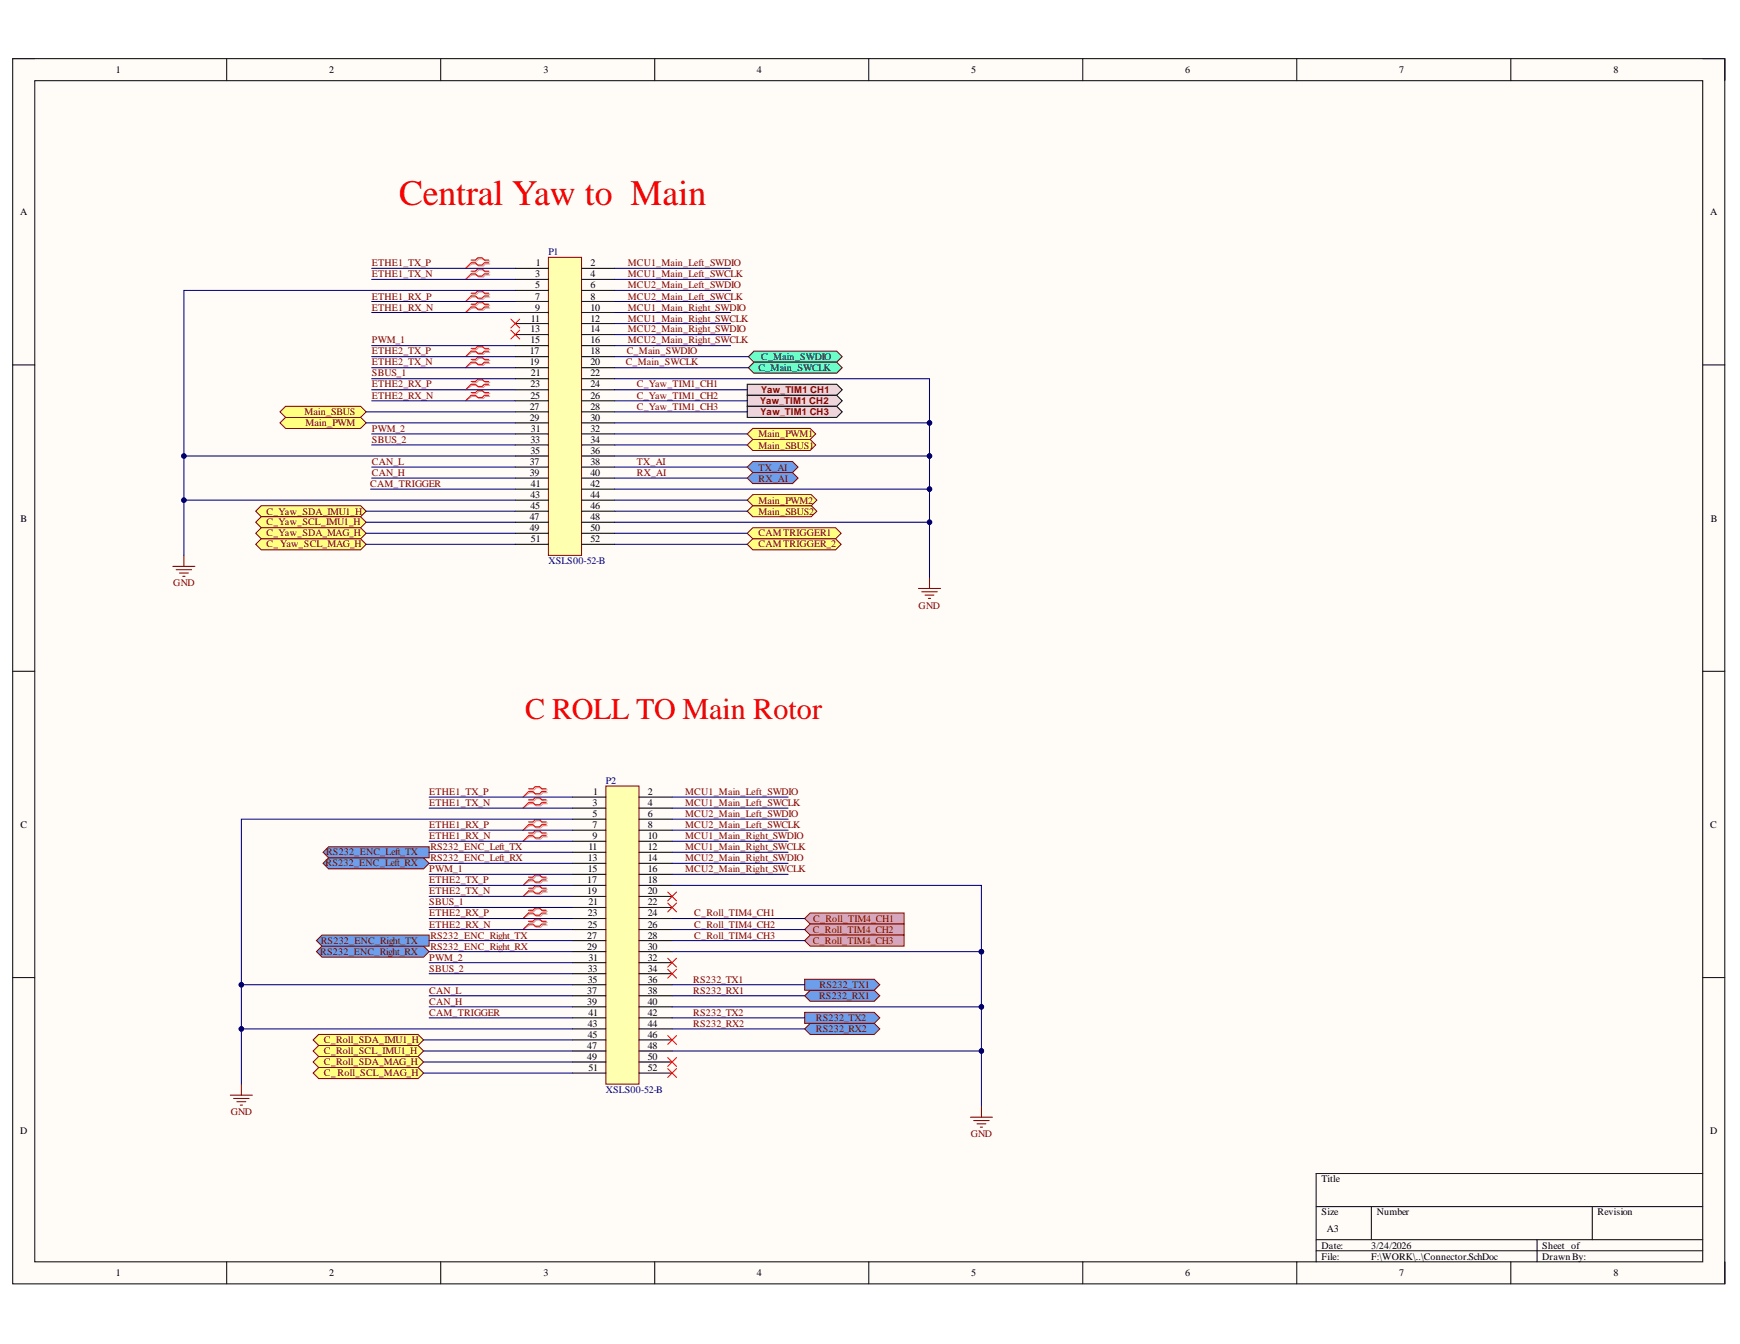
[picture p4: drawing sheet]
<svg xmlns="http://www.w3.org/2000/svg" width="279mm" height="216mm" viewBox="0 0 279 216" stroke-linecap="round" stroke-linejoin="round" font-family="sans-serif">
<defs><g id="words">
<text font-size="5.7" fill="#f00" x="64.1" y="33">Central Yaw to Main</text>
<text font-size="4.8" fill="#f00" x="84.3" y="115.5">C ROLL TO Main Rotor</text>
<g font-size="1.6">
<text x="18.6" y="11.8">1</text>
<text x="52.9" y="11.8">2</text>
<text x="87.3" y="11.8">3</text>
<text x="121.5" y="11.8">4</text>
<text x="156" y="11.8">5</text>
<text x="190.3" y="11.8">6</text>
<text x="224.6" y="11.8">7</text>
<text x="259.1" y="11.8">8</text>
<text x="3.2" y="34.6">A</text>
<text x="274.6" y="34.6">A</text>
<text x="85.9" y="44.6">3</text>
<text x="85.9" y="46.3">5</text>
<text x="86" y="42.8">1</text>
<text x="94.8" y="42.8">2</text>
<text x="94.8" y="44.6">4</text>
<text x="94.8" y="46.3">6</text>
<text x="85.2" y="53.4">13</text>
<text x="85.3" y="51.7">11</text>
<text x="85.9" y="48.1">7</text>
<text x="85.9" y="49.9">9</text>
<text x="94.8" y="48.1">8</text>
<text x="94.8" y="49.9">10</text>
<text x="94.8" y="51.7">12</text>
<text x="94.8" y="53.4">14</text>
<text x="85.1" y="56.9">17</text>
<text x="85.1" y="58.7">19</text>
<text x="85.2" y="55.1">15</text>
<text x="94.8" y="55.1">16</text>
<text x="94.8" y="56.9">18</text>
<text x="94.8" y="58.7">20</text>
<text x="85.1" y="65.8">27</text>
<text x="85.2" y="62.2">23</text>
<text x="85.2" y="64">25</text>
<text x="85.3" y="60.5">21</text>
<text x="94.8" y="60.5">22</text>
<text x="94.8" y="62.2">24</text>
<text x="94.8" y="64">26</text>
<text x="94.8" y="65.8">28</text>
<text x="85.1" y="67.6">29</text>
<text x="85.2" y="71.1">33</text>
<text x="85.3" y="69.3">31</text>
<text x="94.8" y="67.6">30</text>
<text x="94.8" y="69.3">32</text>
<text x="94.8" y="71.1">34</text>
<text x="85.1" y="74.7">37</text>
<text x="85.1" y="76.4">39</text>
<text x="85.2" y="72.9">35</text>
<text x="94.8" y="72.9">36</text>
<text x="94.8" y="74.7">38</text>
<text x="94.8" y="76.4">40</text>
<text x="3.3" y="83.8">B</text>
<text x="85.1" y="83.5">47</text>
<text x="85.2" y="80">43</text>
<text x="85.2" y="81.8">45</text>
<text x="85.3" y="78.2">41</text>
<text x="94.8" y="78.2">42</text>
<text x="94.8" y="80">44</text>
<text x="94.8" y="81.8">46</text>
<text x="94.8" y="83.5">48</text>
<text x="274.7" y="83.8">B</text>
<text x="85.1" y="85.3">49</text>
<text x="85.3" y="87.1">51</text>
<text x="94.8" y="85.3">50</text>
<text x="94.8" y="87.1">52</text>
<text x="95.2" y="129.5">3</text>
<text x="95.2" y="131.2">5</text>
<text x="95.2" y="127.7">1</text>
<text x="104" y="127.7">2</text>
<text x="104" y="129.5">4</text>
<text x="104" y="131.2">6</text>
<text x="3.3" y="133">C</text>
<text x="94.5" y="136.6">11</text>
<text x="95.2" y="133">7</text>
<text x="95.2" y="134.8">9</text>
<text x="104" y="133">8</text>
<text x="104" y="134.8">10</text>
<text x="104" y="136.6">12</text>
<text x="274.6" y="133">C</text>
<text x="94.3" y="141.9">17</text>
<text x="94.3" y="143.7">19</text>
<text x="94.4" y="138.3">13</text>
<text x="94.4" y="140.1">15</text>
<text x="104" y="138.3">14</text>
<text x="104" y="140.1">16</text>
<text x="104" y="141.9">18</text>
<text x="104" y="143.7">20</text>
<text x="94.4" y="147.2">23</text>
<text x="94.4" y="149">25</text>
<text x="94.5" y="145.4">21</text>
<text x="104" y="145.4">22</text>
<text x="104" y="147.2">24</text>
<text x="104" y="149">26</text>
<text x="94.3" y="150.8">27</text>
<text x="94.3" y="152.5">29</text>
<text x="94.5" y="154.3">31</text>
<text x="104" y="150.8">28</text>
<text x="104" y="152.5">30</text>
<text x="104" y="154.3">32</text>
<text x="94.3" y="159.7">37</text>
<text x="94.3" y="161.4">39</text>
<text x="94.4" y="156.1">33</text>
<text x="94.4" y="157.9">35</text>
<text x="104" y="156.1">34</text>
<text x="104" y="157.9">36</text>
<text x="104" y="159.7">38</text>
<text x="104" y="161.4">40</text>
<text x="94.4" y="165">43</text>
<text x="94.4" y="166.7">45</text>
<text x="94.5" y="163.2">41</text>
<text x="104" y="163.2">42</text>
<text x="104" y="165">44</text>
<text x="104" y="166.7">46</text>
<text x="94.3" y="168.4">47</text>
<text x="94.3" y="170.2">49</text>
<text x="94.5" y="172">51</text>
<text x="104" y="168.4">48</text>
<text x="104" y="170.2">50</text>
<text x="104" y="172">52</text>
<text x="3.2" y="182.1">D</text>
<text x="274.6" y="182.1">D</text>
<text x="212.2" y="189.9">Title</text>
<text x="212.2" y="195.2">Size</text>
<text x="213.1" y="198">A3</text>
<text x="221.1" y="195.2">Number</text>
<text x="256.5" y="195.2">Revision</text>
<text x="212.2" y="200.6">Date:</text>
<text x="212.2" y="202.4">File:</text>
<text x="220.2" y="200.6">3/24/2026</text>
<text x="220.2" y="202.4">F:\WORK\..\Connector.SchDoc</text>
<text x="247.7" y="200.6">Sheet of</text>
<text x="247.7" y="202.4">Drawn By:</text>
<text x="18.6" y="205">1</text>
<text x="52.9" y="205">2</text>
<text x="87.3" y="205">3</text>
<text x="121.5" y="205">4</text>
<text x="156" y="205">5</text>
<text x="190.3" y="205">6</text>
<text x="224.6" y="205">7</text>
<text x="259.1" y="205">8</text>
</g>
<g font-size="1.6" fill="#000080">
<text x="88" y="41">P1</text>
<text x="88" y="90.7">XSLS00-52-B</text>
<text x="97.3" y="125.9">P2</text>
<text x="97.3" y="175.5">XSLS00-52-B</text>
</g>
<g font-size="1.6" fill="#800000">
<text x="59.7" y="42.8">ETHE1_TX_P</text>
<text x="59.7" y="44.6">ETHE1_TX_N</text>
<text x="100.8" y="42.8">MCU1_Main_Left_SWDIO</text>
<text x="100.8" y="44.6">MCU1_Main_Left_SWCLK</text>
<text x="100.8" y="46.3">MCU2_Main_Left_SWDIO</text>
<text x="59.7" y="48.1">ETHE1_RX_P</text>
<text x="59.7" y="49.9">ETHE1_RX_N</text>
<text x="100.8" y="48.1">MCU2_Main_Left_SWCLK</text>
<text x="100.8" y="49.9">MCU1_Main_Right_SWDIO</text>
<text x="100.8" y="51.7">MCU1_Main_Right_SWCLK</text>
<text x="100.8" y="53.4">MCU2_Main_Right_SWDIO</text>
<text x="59.7" y="56.9">ETHE2_TX_P</text>
<text x="59.7" y="58.7">ETHE2_TX_N</text>
<text x="59.7" y="55.1">PWM_1</text>
<text x="100.5" y="58.7">C_Main_SWCLK</text>
<text x="100.7" y="56.9">C_Main_SWDIO</text>
<text x="100.8" y="55.1">MCU2_Main_Right_SWCLK</text>
<text x="121.8" y="59.6">C_Main_SWCLK</text>
<text x="122.2" y="57.8">C_Main_SWDIO</text>
<text x="59.7" y="62.2">ETHE2_RX_P</text>
<text x="59.7" y="64">ETHE2_RX_N</text>
<text x="59.7" y="60.5">SBUS_1</text>
<text x="102.3" y="62.2">C_Yaw_TIM1_CH1</text>
<text x="102.3" y="64">C_Yaw_TIM1_CH2</text>
<text x="102.3" y="65.8">C_Yaw_TIM1_CH3</text>
<text x="48.9" y="66.7">Main_SBUS</text>
<text x="49.1" y="68.5">Main_PWM</text>
<text x="59.7" y="69.3">PWM_2</text>
<text x="59.7" y="71.1">SBUS_2</text>
<text x="121.8" y="70.3">Main_PWM1</text>
<text x="59.7" y="76.4">CAN_H</text>
<text x="59.7" y="74.7">CAN_L</text>
<text x="102.3" y="74.7">TX_AI</text>
<text x="102.3" y="76.4">RX_AI</text>
<text x="121.8" y="77.4">RX_AI</text>
<text x="121.8" y="75.6">TX_AI</text>
<text x="121.8" y="72">Main_SBUS1</text>
<text x="42.8" y="82.7">C_Yaw_SDA_IMU1_H</text>
<text x="59.5" y="78.2">CAM_TRIGGER</text>
<text x="121.8" y="82.7">Main_SBUS2</text>
<text x="121.8" y="80.9">Main_PWM2</text>
<text x="42.8" y="84.4">C_Yaw_SCL_IMU1_H</text>
<text x="42.8" y="86.2">C_Yaw_SDA_MAG_H</text>
<text x="42.8" y="87.9">C_ Yaw_SCL_MAG_H</text>
<text x="121.8" y="86.2">CAMTRIGGER1</text>
<text x="121.8" y="87.9">CAMTRIGGER_2</text>
<text x="27.8" y="94.2">GND</text>
<text x="147.5" y="97.8">GND</text>
<text x="68.9" y="127.7">ETHE1_TX_P</text>
<text x="68.9" y="129.5">ETHE1_TX_N</text>
<text x="110" y="127.7">MCU1_Main_Left_SWDIO</text>
<text x="110" y="129.5">MCU1_Main_Left_SWCLK</text>
<text x="110" y="131.2">MCU2_Main_Left_SWDIO</text>
<text x="52.4" y="137.4">RS232_ENC_Left_TX</text>
<text x="68.9" y="133">ETHE1_RX_P</text>
<text x="68.9" y="134.8">ETHE1_RX_N</text>
<text x="69.1" y="136.6">RS232_ENC_Left_TX</text>
<text x="110" y="133">MCU2_Main_Left_SWCLK</text>
<text x="110" y="134.8">MCU1_Main_Right_SWDIO</text>
<text x="110" y="136.6">MCU1_Main_Right_SWCLK</text>
<text x="52.3" y="139.2">RS232_ENC_Left_RX</text>
<text x="68.9" y="141.9">ETHE2_TX_P</text>
<text x="68.9" y="143.7">ETHE2_TX_N</text>
<text x="68.9" y="140.1">PWM_1</text>
<text x="69.1" y="138.3">RS232_ENC_Left_RX</text>
<text x="110" y="138.3">MCU2_Main_Right_SWDIO</text>
<text x="110" y="140.1">MCU2_Main_Right_SWCLK</text>
<text x="68.9" y="147.2">ETHE2_RX_P</text>
<text x="68.9" y="149">ETHE2_RX_N</text>
<text x="68.9" y="145.4">SBUS_1</text>
<text x="111.5" y="147.2">C_Roll_TIM4_CH1</text>
<text x="111.5" y="149">C_Roll_TIM4_CH2</text>
<text x="130.5" y="149.8">C_Roll_TIM4_CH2</text>
<text x="130.6" y="148.1">C_Roll_TIM4_CH1</text>
<text x="51.4" y="153.4">RS232_ENC_Right_RX</text>
<text x="51.5" y="151.6">RS232_ENC_Right_TX</text>
<text x="68.9" y="154.3">PWM_2</text>
<text x="69.1" y="150.8">RS232_ENC_Right_TX</text>
<text x="69.1" y="152.5">RS232_ENC_Right_RX</text>
<text x="111.5" y="150.8">C_Roll_TIM4_CH3</text>
<text x="130.5" y="151.6">C_Roll_TIM4_CH3</text>
<text x="68.9" y="156.1">SBUS_2</text>
<text x="68.9" y="159.7">CAN_L</text>
<text x="68.9" y="161.4">CAN_H</text>
<text x="111.3" y="157.9">RS232_TX1</text>
<text x="111.3" y="159.7">RS232_RX1</text>
<text x="131.5" y="160.5">RS232_RX1</text>
<text x="131.6" y="158.7">RS232_TX1</text>
<text x="52" y="167.6">C_Roll_SDA_IMU1_H</text>
<text x="68.9" y="163.2">CAM_TRIGGER</text>
<text x="111.3" y="163.2">RS232_TX2</text>
<text x="111.3" y="165">RS232_RX2</text>
<text x="131" y="165.8">RS232_RX2</text>
<text x="131" y="164">RS232_TX2</text>
<text x="52" y="169.4">C_Roll_SCL_IMU1_H</text>
<text x="52" y="171.1">C_Roll_SDA_MAG_H</text>
<text x="52" y="172.9">C_ Roll_SCL_MAG_H</text>
<text x="37" y="179.1">GND</text>
<text x="155.9" y="182.6">GND</text>
</g>
<g font-size="1.5" fill="#800000">
<text x="122.1" y="64.9">Yaw_TIM1 CH2</text>
<text x="122.2" y="63.2">Yaw_TIM1 CH1</text>
<text x="122.1" y="66.7">Yaw_TIM1 CH3</text>
</g>
</g></defs>
<path d="M2 9.4h275v196.8h-275z" fill-rule="evenodd" fill="#fffcf8"/>
<path d="M2 9.4h275v196.8h-275z" fill="none" stroke="#000" stroke-width=".16"/>
<path d="M5.6 13h267.8v189.7h-267.8z" fill-rule="evenodd" fill="#fffcf8"/>
<g fill="none" stroke="#000" stroke-width=".16">
<path d="M2 9.4h3.6M5.6 13h267.8v189.7h-267.8zM36.4 9.4v3.6M70.8 9.4v3.6M105.1 9.4v3.6M139.5 9.4v3.6M173.9 9.4v3.6M208.2 9.4v3.6M242.6 9.4v3.6M273.4 9.4h3.6v3.6M2 58.6h3.6M273.4 58.6h3.6"/>
<path d="M2 107.8h3.6M273.4 107.8h3.6M2 157h3.6M273.4 157h3.6M211.3 193.8h62.1M211.3 199.1h62.1M220.2 193.8v5.3M246.8 199.1v3.6M255.7 193.8v5.3M273.4 188.5h-62.1v14.2M36.4 202.7v3.5M70.8 202.7v3.5"/>
<path d="M105.1 202.7v3.5M139.5 202.7v3.5M173.9 202.7v3.5M208.2 202.7v3.5M211.3 200.9h62.1M242.6 202.7v3.5M277 202.7v3.5"/>
</g>
<path d="M88.1 41.3h5.3v47.9h-5.3z" fill-rule="evenodd" fill="#ffffb0"/>
<path d="M88.1 41.3h5.3v47.9h-5.3z" fill="none" stroke="#800000" stroke-width=".16"/>
<g fill="none" stroke="#000" stroke-width=".17">
<path d="M82.7 43.1h5.4M82.7 44.9h5.4M82.7 46.7h5.4M82.7 48.4h5.4M82.7 50.2h5.4M82.7 52h5.4M82.7 53.7h5.4M82.7 55.5h5.4M82.7 57.3h5.4M82.7 59.1h5.4M93.4 43.1h5.3M93.4 44.9h5.3"/>
<path d="M93.4 46.7h5.3M93.4 48.4h5.3M93.4 50.2h5.3M93.4 52h5.3M93.4 53.7h5.3M93.4 55.5h5.3M93.4 57.3h5.3M93.4 59.1h5.3M82.7 60.8h5.4M82.7 62.6h5.4M82.7 64.4h5.4M82.7 66.2h5.4"/>
<path d="M82.7 67.9h5.4M82.7 69.7h5.4M82.7 71.5h5.4M82.7 73.3h5.4M82.7 75h5.4M82.7 76.8h5.4M82.7 78.6h5.4M93.4 60.8h5.3M93.4 62.6h5.3M93.4 64.4h5.3M93.4 66.2h5.3M93.4 67.9h5.3"/>
<path d="M93.4 69.7h5.3M93.4 71.5h5.3M93.4 73.3h5.3M93.4 75h5.3M93.4 76.8h5.3M93.4 78.6h5.3M82.7 80.3h5.4M82.7 82.1h5.4M82.7 83.9h5.4M82.7 85.7h5.4M82.7 87.4h5.4M93.4 80.3h5.3"/>
<path d="M93.4 82.1h5.3M93.4 83.9h5.3M93.4 85.7h5.3M93.4 87.4h5.3"/>
</g>
<g fill="none" stroke="#d0a19e" stroke-width=".17">
<path d="M75.8 42h.7l.4-.4h.7l.4 .4h.7M75.8 42.4h.7l.4 .4h.7l.4-.4h.7M75.8 43.7h.7l.4-.3h.7l.4 .3h.7M75.8 44.2h.7l.4 .3h.7l.4-.3h.7M75.8 47.3h.7l.4-.4h.7l.4 .4h.7M75.8 47.7h.7l.4 .4h.7l.4-.4h.7M75.8 49h.7l.4-.3h.7l.4 .3h.7M75.8 49.5h.7l.4 .3h.7l.4-.3h.7M75.8 56.1h.7l.4-.3h.7l.4 .3h.7M75.8 56.6h.7l.4 .3h.7l.4-.3h.7M75.8 57.9h.7l.4-.3h.7l.4 .3h.7M75.8 58.4h.7l.4 .3h.7l.4-.3h.7"/>
<path d="M75.8 61.5h.7l.4-.4h.7l.4 .4h.7M75.8 61.9h.7l.4 .4h.7l.4-.4h.7M75.8 63.2h.7l.4-.3h.7l.4 .3h.7M75.8 63.7h.7l.4 .3h.7l.4-.3h.7"/>
</g>
<path d="M75.8 42.4l-1 .7M75.8 44.2l-1 .7M75.8 47.7l-1 .7M75.8 49.5l-1 .7M75.8 56.6l-1 .7M75.8 58.4l-1 .7M75.8 61.9l-1 .7M75.8 63.7l-1 .7" fill="none" stroke="#d0a19e" stroke-width=".16"/>
<g fill="none" stroke="#f00" stroke-width=".17">
<path d="M75.6 41.8h.8l.3-.4h.7l.4 .4h.7M75.6 42.2h.8l.3 .4h.7l.4-.4h.7M75.6 43.6h.8l.3-.4h.7l.4 .4h.7M75.6 44h.8l.3 .4h.7l.4-.4h.7M75.6 47.1h.8l.3-.4h.7l.4 .4h.7M75.6 47.5h.8l.3 .4h.7l.4-.4h.7M75.6 48.9h.8l.3-.4h.7l.4 .4h.7M75.6 49.3h.8l.3 .4h.7l.4-.4h.7M75.6 56h.8l.3-.4h.7l.4 .4h.7M75.6 56.4h.8l.3 .4h.7l.4-.4h.7M75.6 57.7h.8l.3-.3h.7l.4 .3h.7M75.6 58.2h.8l.3 .3h.7l.4-.3h.7"/>
<path d="M75.6 61.3h.8l.3-.4h.7l.4 .4h.7M75.6 61.7h.8l.3 .4h.7l.4-.4h.7M75.6 63.1h.8l.3-.4h.7l.4 .4h.7M75.6 63.5h.8l.3 .4h.7l.4-.4h.7"/>
</g>
<path d="M75.6 42.2l-.8 .9M75.6 44l-.8 .9M75.6 47.5l-.8 .9M75.6 49.3l-.8 .9M75.6 56.4l-.8 .9M75.6 58.2l-.8 .9M75.6 61.7l-.8 .9M75.6 63.5l-.8 .9" fill="none" stroke="#f00" stroke-width=".16"/>
<path d="M27.8 91h3.5M28.3 91.5h2.5M28.8 92.1h1.4M29.3 92.6h.4M29.5 89.2v1.8M147.5 94.5h3.5M148 95.1h2.5M148.5 95.6h1.5M149.1 96.1h.3M149.3 92.8v1.7" fill="none" stroke="#800000" stroke-width=".17"/>
<path d="M120 61.7h14.4l.8 .9-.8 .9h-14.4z" fill-rule="evenodd" fill="#ead1dc"/>
<path d="M120 61.7h14.4l.8 .9-.8 .9h-14.4z" fill="none" stroke="#000" stroke-width=".16"/>
<path d="M120 63.5h14.4l.8 .9-.8 .9h-14.4z" fill-rule="evenodd" fill="#ead1dc"/>
<path d="M120 63.5h14.4l.8 .9-.8 .9h-14.4z" fill="none" stroke="#000" stroke-width=".16"/>
<path d="M120 65.3h14.4l.8 .9-.8 .8h-14.4z" fill-rule="evenodd" fill="#ead1dc"/>
<path d="M120 65.3h14.4l.8 .9-.8 .8h-14.4z" fill="none" stroke="#000" stroke-width=".16"/>
<path d="M97.3 126.3h5.3v47.9h-5.3z" fill-rule="evenodd" fill="#ffffb0"/>
<path d="M97.3 126.3h5.3v47.9h-5.3z" fill="none" stroke="#800000" stroke-width=".16"/>
<g fill="none" stroke="#000" stroke-width=".17">
<path d="M92 128h5.3M92 129.8h5.3M92 131.6h5.3M92 133.4h5.3M92 135.1h5.3M92 136.9h5.3M92 138.7h5.3M102.6 128h5.3M102.6 129.8h5.3M102.6 131.6h5.3M102.6 133.4h5.3M102.6 135.1h5.3"/>
<path d="M102.6 136.9h5.3M102.6 138.7h5.3M92 140.5h5.3M92 142.2h5.3M92 144h5.3M92 145.8h5.3M92 147.6h5.3M92 149.3h5.3M92 151.1h5.3M92 152.9h5.3M92 154.6h5.3M92 156.4h5.3"/>
<path d="M92 158.2h5.3M92 160h5.3M102.6 140.5h5.3M102.6 142.2h5.3M102.6 144h5.3M102.6 145.8h5.3M102.6 147.6h5.3M102.6 149.3h5.3M102.6 151.1h5.3M102.6 152.9h5.3M102.6 154.6h5.3M102.6 156.4h5.3"/>
<path d="M102.6 158.2h5.3M102.6 160h5.3M92 161.7h5.3M92 163.5h5.3M92 165.3h5.3M92 167.1h5.3M92 168.8h5.3M92 170.6h5.3M92 172.4h5.3M102.6 161.7h5.3M102.6 163.5h5.3M102.6 165.3h5.3"/>
<path d="M102.6 167.1h5.3M102.6 168.8h5.3M102.6 170.6h5.3M102.6 172.4h5.3"/>
</g>
<g fill="none" stroke="#d0a19e" stroke-width=".17">
<path d="M85 126.9h.8l.3-.4h.7l.4 .4h.7M85 127.3h.8l.3 .4h.7l.4-.4h.7M85 128.7h.8l.3-.4h.7l.4 .4h.7M85 129.1h.8l.3 .4h.7l.4-.4h.7M85 132.2h.8l.3-.3h.7l.4 .3h.7M85 132.7h.8l.3 .3h.7l.4-.3h.7M85 134h.8l.3-.4h.7l.4 .4h.7M85 134.4h.8l.3 .4h.7l.4-.4h.7M85 141.1h.8l.3-.4h.7l.4 .4h.7M85 141.5h.8l.3 .4h.7l.4-.4h.7M85 142.8h.8l.3-.3h.7l.4 .3h.7M85 143.3h.8l.3 .3h.7l.4-.3h.7"/>
<path d="M85 146.4h.8l.3-.4h.7l.4 .4h.7M85 146.8h.8l.3 .4h.7l.4-.4h.7M85 148.2h.8l.3-.4h.7l.4 .4h.7M85 148.6h.8l.3 .4h.7l.4-.4h.7"/>
</g>
<path d="M85 127.3l-1 .7M85 129.1l-1 .7M85 132.7l-1 .7M85 134.4l-1 .7M85 141.5l-1 .7M85 143.3l-1 .7M85 146.8l-1 .8M85 148.6l-1 .7" fill="none" stroke="#d0a19e" stroke-width=".16"/>
<g fill="none" stroke="#f00" stroke-width=".17">
<path d="M84.9 126.7h.7l.3-.3h.7l.4 .3h.7M84.9 127.2h.7l.3 .3h.7l.4-.3h.7M84.9 128.5h.7l.3-.4h.7l.4 .4h.7M84.9 128.9h.7l.3 .4h.7l.4-.4h.7M84.9 132h.7l.3-.3h.7l.4 .3h.7M84.9 132.5h.7l.3 .3h.7l.4-.3h.7M84.9 133.8h.7l.3-.3h.7l.4 .3h.7M84.9 134.3h.7l.3 .3h.7l.4-.3h.7M84.9 140.9h.7l.3-.4h.7l.4 .4h.7M84.9 141.3h.7l.3 .4h.7l.4-.4h.7M84.9 142.7h.7l.3-.4h.7l.4 .4h.7M84.9 143.1h.7l.3 .4h.7l.4-.4h.7"/>
<path d="M84.9 146.2h.7l.3-.3h.7l.4 .3h.7M84.9 146.7h.7l.3 .3h.7l.4-.3h.7M84.9 148h.7l.3-.4h.7l.4 .4h.7M84.9 148.4h.7l.3 .4h.7l.4-.4h.7"/>
</g>
<path d="M84.9 127.2l-.9 .8M84.9 128.9l-.9 .9M84.9 132.5l-.9 .9M84.9 134.3l-.9 .8M84.9 141.3l-.9 .9M84.9 143.1l-.9 .9M84.9 146.7l-.9 .9M84.9 148.4l-.9 .9" fill="none" stroke="#f00" stroke-width=".16"/>
<path d="M37 175.9h3.5M37.5 176.5h2.5M38 177h1.5M38.6 177.5h.3M38.8 174.2v1.7M155.8 179.5h3.6M157.6 177.7v1.8M156.3 180h2.5M156.9 180.5h1.4M157.4 181.1h.4" fill="none" stroke="#800000" stroke-width=".17"/>
<path d="M52.8 137.8h15.2l.9 .9-.9 .9h-15.2l-.9-.9z" fill-rule="evenodd" fill="#6d9eeb"/>
<path d="M52.8 137.8h15.2l.9 .9-.9 .9h-15.2l-.9-.9z" fill="none" stroke="#800000" stroke-width=".16"/>
<path d="M51.9 136.9l.9-.9h16.1v1.8h-16.1z" fill-rule="evenodd" fill="#6d9eeb"/>
<path d="M51.9 136.9l.9-.9h16.1v1.8h-16.1z" fill="none" stroke="#800000" stroke-width=".16"/>
<path d="M50.8 152.9l.9-.9h16.3l.9 .9-.9 .9h-16.3z" fill-rule="evenodd" fill="#6d9eeb"/>
<path d="M50.8 152.9l.9-.9h16.3l.9 .9-.9 .9h-16.3z" fill="none" stroke="#800000" stroke-width=".16"/>
<path d="M50.8 151.1l.9-.9h17.2v1.8h-17.2z" fill-rule="evenodd" fill="#6d9eeb"/>
<path d="M50.8 151.1l.9-.9h17.2v1.8h-17.2z" fill="none" stroke="#800000" stroke-width=".16"/>
<path d="M129.2 147.6l.9-.9h15.1v1.7h-15.1z" fill-rule="evenodd" fill="#d5a6bd"/>
<path d="M129.2 147.6l.9-.9h15.1v1.7h-15.1z" fill="none" stroke="#800000" stroke-width=".16"/>
<path d="M129.2 149.3l.9-.9h15.1v1.8h-15.1z" fill-rule="evenodd" fill="#d5a6bd"/>
<path d="M129.2 149.3l.9-.9h15.1v1.8h-15.1z" fill="none" stroke="#800000" stroke-width=".16"/>
<path d="M129.2 151.1l.9-.9h15.1v1.8h-15.1z" fill-rule="evenodd" fill="#d5a6bd"/>
<path d="M129.2 151.1l.9-.9h15.1v1.8h-15.1z" fill="none" stroke="#800000" stroke-width=".16"/>
<path d="M107.2 153.9l1.4 1.5M107.2 155.7l1.4 1.4M108.6 153.9l-1.4 1.5M108.6 155.7l-1.4 1.4" fill="none" stroke="#f00" stroke-width=".16"/>
<path d="M51.2 167.9h15.9l.9 .9-.9 .9h-15.9l-.9-.9z" fill-rule="evenodd" fill="#ffff80"/>
<path d="M51.2 167.9h15.9l.9 .9-.9 .9h-15.9l-.9-.9z" fill="none" stroke="#800000" stroke-width=".16"/>
<path d="M50.3 170.6l.9-.9h15.9l.9 .9-.9 .9h-15.9z" fill-rule="evenodd" fill="#ffff80"/>
<path d="M50.3 170.6l.9-.9h15.9l.9 .9-.9 .9h-15.9z" fill="none" stroke="#800000" stroke-width=".16"/>
<path d="M50.3 167.1l.9-.9h15.9l.9 .9-.9 .8h-15.9z" fill-rule="evenodd" fill="#ffff80"/>
<path d="M50.3 167.1l.9-.9h15.9l.9 .9-.9 .8h-15.9z" fill="none" stroke="#800000" stroke-width=".16"/>
<path d="M129.2 160l.9-.9h10.3l.9 .9-.9 .8h-10.3z" fill-rule="evenodd" fill="#6d9eeb"/>
<path d="M129.2 160l.9-.9h10.3l.9 .9-.9 .8h-10.3z" fill="none" stroke="#800000" stroke-width=".16"/>
<path d="M129.2 157.3h11.2l.9 .9-.9 .9h-11.2z" fill-rule="evenodd" fill="#6d9eeb"/>
<path d="M129.2 157.3h11.2l.9 .9-.9 .9h-11.2z" fill="none" stroke="#800000" stroke-width=".16"/>
<path d="M129.2 165.3l.9-.9h10.3l.9 .9-.9 .9h-10.3z" fill-rule="evenodd" fill="#6d9eeb"/>
<path d="M129.2 165.3l.9-.9h10.3l.9 .9-.9 .9h-10.3z" fill="none" stroke="#800000" stroke-width=".16"/>
<path d="M129.2 162.6h11.2l.9 .9-.9 .9h-11.2z" fill-rule="evenodd" fill="#6d9eeb"/>
<path d="M129.2 162.6h11.2l.9 .9-.9 .9h-11.2z" fill="none" stroke="#800000" stroke-width=".16"/>
<path d="M107.2 143.3l1.4 1.4M107.2 145.1l1.4 1.4M108.6 143.3l-1.4 1.4M108.6 145.1l-1.4 1.4M107.2 166.3l1.4 1.5M107.2 169.9l1.4 1.4M107.2 171.7l1.4 1.4M108.6 166.3l-1.4 1.5M108.6 169.9l-1.4 1.4M108.6 171.7l-1.4 1.4" fill="none" stroke="#f00" stroke-width=".16"/>
<path d="M120.2 57.3l.9-.9h13.3l.8 .9-.8 .9h-13.3z" fill-rule="evenodd" fill="#0ff"/>
<path d="M120.2 57.3l.9-.9h13.3l.8 .9-.8 .9h-13.3z" fill="none" stroke="#800000" stroke-width=".16"/>
<path d="M120.2 59.1l.9-.9h13.3l.8 .9-.8 .9h-13.3z" fill-rule="evenodd" fill="#0ff"/>
<path d="M120.2 59.1l.9-.9h13.3l.8 .9-.8 .9h-13.3z" fill="none" stroke="#800000" stroke-width=".16"/>
<path d="M82 51.3l1.4 1.4M82 53l1.4 1.5M83.4 51.3l-1.4 1.4M83.4 53l-1.4 1.5" fill="none" stroke="#f00" stroke-width=".16"/>
<path d="M120 76.8l.9-.9h6.4l.8 .9-.8 .9h-6.4z" fill-rule="evenodd" fill="#6d9eeb"/>
<path d="M120 76.8l.9-.9h6.4l.8 .9-.8 .9h-6.4z" fill="none" stroke="#800000" stroke-width=".16"/>
<path d="M120 75l.9-.9h6.4l.8 .9-.8 .9h-6.4z" fill-rule="evenodd" fill="#6d9eeb"/>
<path d="M120 75l.9-.9h6.4l.8 .9-.8 .9h-6.4z" fill="none" stroke="#800000" stroke-width=".16"/>
<path d="M120 71.5l.9-.9h9.2l.9 .9-.9 .9h-9.2z" fill-rule="evenodd" fill="#ffff80"/>
<path d="M120 71.5l.9-.9h9.2l.9 .9-.9 .9h-9.2z" fill="none" stroke="#800000" stroke-width=".16"/>
<path d="M120 69.7l.9-.9h9.2l.9 .9-.9 .9h-9.2z" fill-rule="evenodd" fill="#ffff80"/>
<path d="M120 69.7l.9-.9h9.2l.9 .9-.9 .9h-9.2z" fill="none" stroke="#800000" stroke-width=".16"/>
<path d="M120 82.1l.9-.9h9.4l.9 .9-.9 .9h-9.4z" fill-rule="evenodd" fill="#ffff80"/>
<path d="M120 82.1l.9-.9h9.4l.9 .9-.9 .9h-9.4z" fill="none" stroke="#800000" stroke-width=".16"/>
<path d="M120 80.3l.9-.8h9.4l.9 .8-.9 .9h-9.4z" fill-rule="evenodd" fill="#ffff80"/>
<path d="M120 80.3l.9-.8h9.4l.9 .8-.9 .9h-9.4z" fill="none" stroke="#800000" stroke-width=".16"/>
<path d="M120 85.7l.9-.9h13.3l.9 .9-.9 .8h-13.3z" fill-rule="evenodd" fill="#ffff80"/>
<path d="M120 85.7l.9-.9h13.3l.9 .9-.9 .8h-13.3z" fill="none" stroke="#800000" stroke-width=".16"/>
<path d="M120 87.4l.9-.9h13.3l.9 .9-.9 .9h-13.3z" fill-rule="evenodd" fill="#ffff80"/>
<path d="M120 87.4l.9-.9h13.3l.9 .9-.9 .9h-13.3z" fill="none" stroke="#800000" stroke-width=".16"/>
<path d="M41.1 82.1l.8-.9h16l.9 .9-.9 .9h-16z" fill-rule="evenodd" fill="#ffff80"/>
<path d="M41.1 82.1l.8-.9h16l.9 .9-.9 .9h-16z" fill="none" stroke="#800000" stroke-width=".16"/>
<path d="M41.1 83.9l.8-.9h16l.9 .9-.9 .9h-16z" fill-rule="evenodd" fill="#ffff80"/>
<path d="M41.1 83.9l.8-.9h16l.9 .9-.9 .9h-16z" fill="none" stroke="#800000" stroke-width=".16"/>
<path d="M41.1 85.7l.8-.9h16l.9 .9-.9 .8h-16z" fill-rule="evenodd" fill="#ffff80"/>
<path d="M41.1 85.7l.8-.9h16l.9 .9-.9 .8h-16z" fill="none" stroke="#800000" stroke-width=".16"/>
<path d="M41.1 87.4l.8-.9h16l.9 .9-.9 .9h-16z" fill-rule="evenodd" fill="#ffff80"/>
<path d="M41.1 87.4l.8-.9h16l.9 .9-.9 .9h-16z" fill="none" stroke="#800000" stroke-width=".16"/>
<path d="M45 67.9l.8-.9h12.1l.9 .9-.9 .9h-12.1z" fill-rule="evenodd" fill="#ffff80"/>
<path d="M45 67.9l.8-.9h12.1l.9 .9-.9 .9h-12.1z" fill="none" stroke="#800000" stroke-width=".16"/>
<path d="M45 66.2l.8-.9h12.1l.9 .9-.9 .8h-12.1z" fill-rule="evenodd" fill="#ffff80"/>
<path d="M45 66.2l.8-.9h12.1l.9 .9-.9 .8h-12.1z" fill="none" stroke="#800000" stroke-width=".16"/>
<path d="M50.3 172.4l.9-.9h15.9l.9 .9-.9 .9h-15.9z" fill-rule="evenodd" fill="#ffff80"/>
<path d="M50.3 172.4l.9-.9h15.9l.9 .9-.9 .9h-15.9z" fill="none" stroke="#800000" stroke-width=".16"/>
<g fill="none" stroke="#000080" stroke-width=".17">
<path d="M59.7 43.1h23M59.7 44.9h23M59.7 48.4h23M59.7 50.2h23M59.7 57.3h23M59.7 59.1h23M59.7 55.5h23M82.7 46.7h-53.2v42.5M59.5 78.6h23.2M59.7 76.8h23M59.7 62.6h23M59.7 64.4h23"/>
<path d="M59.7 75h23M59.7 69.7h23M59.7 71.5h23M59.7 60.8h23M98.7 76.8h21.3M98.7 62.6h21.3M98.7 64.4h21.3M98.7 75h21.3M98.7 69.7h21.3M98.7 66.2h21.3M98.7 71.5h21.3M58.8 82.1h23.9"/>
<path d="M58.8 85.7h23.9M58.8 87.4h23.9M58.8 83.9h23.9M98.7 80.3h21.3M98.7 82.1h21.3M98.7 85.7h21.3M98.7 87.4h21.3"/>
</g>
<circle cx="29.5" cy="73.3" r=".35" fill="#000080"/>
<circle cx="29.5" cy="73.3" r=".35" fill="none" stroke="#000080" stroke-width=".16"/>
<circle cx="29.5" cy="80.3" r=".35" fill="#000080"/>
<circle cx="29.5" cy="80.3" r=".35" fill="none" stroke="#000080" stroke-width=".16"/>
<path d="M98.7 67.9h50.6v24.9" fill="none" stroke="#000080" stroke-width=".17"/>
<circle cx="149.3" cy="83.9" r=".35" fill="#000080"/>
<circle cx="149.3" cy="83.9" r=".35" fill="none" stroke="#000080" stroke-width=".16"/>
<circle cx="149.3" cy="78.6" r=".36" fill="#000080"/>
<circle cx="149.3" cy="78.6" r=".36" fill="none" stroke="#000080" stroke-width=".16"/>
<circle cx="149.3" cy="73.3" r=".35" fill="#000080"/>
<circle cx="149.3" cy="73.3" r=".35" fill="none" stroke="#000080" stroke-width=".16"/>
<circle cx="149.3" cy="67.9" r=".36" fill="#000080"/>
<circle cx="149.3" cy="67.9" r=".36" fill="none" stroke="#000080" stroke-width=".16"/>
<g fill="none" stroke="#000080" stroke-width=".17">
<path d="M68.9 128h23.1M68.9 129.8h23.1M68.9 133.4h23.1M68.9 135.1h23.1M92 131.6h-53.2v42.6M68.9 142.2h23.1M68.9 144h23.1M68.9 147.6h23.1M68.9 149.3h23.1M68.9 160h23.1M68.9 154.6h23.1M68.9 156.4h23.1"/>
<path d="M68.9 140.5h23.1M68.9 145.8h23.1M107.9 147.6h21.3M107.9 149.3h21.3M107.9 160h21.3M107.9 151.1h21.3M68.9 161.7h23.1M107.9 165.3h21.3M107.9 163.5h21.3"/>
</g>
<circle cx="38.8" cy="158.2" r=".35" fill="#000080"/>
<circle cx="38.8" cy="158.2" r=".35" fill="none" stroke="#000080" stroke-width=".16"/>
<circle cx="38.8" cy="165.3" r=".35" fill="#000080"/>
<circle cx="38.8" cy="165.3" r=".35" fill="none" stroke="#000080" stroke-width=".16"/>
<path d="M107.9 152.9h49.7" fill="none" stroke="#000080" stroke-width=".17"/>
<circle cx="157.6" cy="152.9" r=".35" fill="#000080"/>
<circle cx="157.6" cy="152.9" r=".35" fill="none" stroke="#000080" stroke-width=".16"/>
<g fill="none" stroke="#000080" stroke-width=".17">
<path d="M68.9 136.9h23.1M68.9 138.7h23.1M107.9 136.9h18.6M107.9 138.7h18.6M107.9 128h18.6M107.9 129.8h18.6M107.9 131.6h18.6M107.9 133.4h18.6M107.9 135.1h18.6M68.9 151.1h23.1M68.9 152.9h23.1M107.9 158.2h21.3"/>
<path d="M107.9 140.5h18.6M38.8 165.3h53.2M68 167.1h24M68 168.8h24M68 170.6h24M68 172.4h24"/>
</g>
<circle cx="38.8" cy="165.3" r=".35" fill="#000080"/>
<circle cx="38.8" cy="165.3" r=".35" fill="none" stroke="#000080" stroke-width=".16"/>
<path d="M38.8 158.2h53.2M68.9 163.5h23.1" fill="none" stroke="#000080" stroke-width=".17"/>
<circle cx="38.8" cy="158.2" r=".35" fill="#000080"/>
<circle cx="38.8" cy="158.2" r=".35" fill="none" stroke="#000080" stroke-width=".16"/>
<path d="M107.9 142.2h49.7v10.7" fill="none" stroke="#000080" stroke-width=".17"/>
<circle cx="157.6" cy="152.9" r=".35" fill="#000080"/>
<circle cx="157.6" cy="152.9" r=".35" fill="none" stroke="#000080" stroke-width=".16"/>
<path d="M157.6 152.9v8.8" fill="none" stroke="#000080" stroke-width=".17"/>
<circle cx="157.6" cy="161.7" r=".35" fill="#000080"/>
<circle cx="157.6" cy="161.7" r=".35" fill="none" stroke="#000080" stroke-width=".16"/>
<circle cx="157.6" cy="152.9" r=".35" fill="#000080"/>
<circle cx="157.6" cy="152.9" r=".35" fill="none" stroke="#000080" stroke-width=".16"/>
<path d="M107.9 161.7h49.7v16" fill="none" stroke="#000080" stroke-width=".17"/>
<circle cx="157.6" cy="161.7" r=".35" fill="#000080"/>
<circle cx="157.6" cy="161.7" r=".35" fill="none" stroke="#000080" stroke-width=".16"/>
<circle cx="157.6" cy="168.8" r=".35" fill="#000080"/>
<circle cx="157.6" cy="168.8" r=".35" fill="none" stroke="#000080" stroke-width=".16"/>
<path d="M107.9 168.8h49.7" fill="none" stroke="#000080" stroke-width=".17"/>
<circle cx="157.6" cy="168.8" r=".35" fill="#000080"/>
<circle cx="157.6" cy="168.8" r=".35" fill="none" stroke="#000080" stroke-width=".16"/>
<path d="M98.7 43.1h18.6M98.7 44.9h18.6M98.7 46.7h18.6M98.7 48.4h18.6M98.7 50.2h18.6M98.7 52h18.6M98.7 53.7h18.6M98.7 55.5h18.6M98.7 57.3h21.5M98.7 59.1h21.5M98.7 60.8h50.6v7.1" fill="none" stroke="#000080" stroke-width=".17"/>
<circle cx="149.3" cy="67.9" r=".36" fill="#000080"/>
<circle cx="149.3" cy="67.9" r=".36" fill="none" stroke="#000080" stroke-width=".16"/>
<path d="M98.7 73.3h50.6" fill="none" stroke="#000080" stroke-width=".17"/>
<circle cx="149.3" cy="73.3" r=".35" fill="#000080"/>
<circle cx="149.3" cy="73.3" r=".35" fill="none" stroke="#000080" stroke-width=".16"/>
<path d="M98.7 78.6h50.6" fill="none" stroke="#000080" stroke-width=".17"/>
<circle cx="149.3" cy="78.6" r=".36" fill="#000080"/>
<circle cx="149.3" cy="78.6" r=".36" fill="none" stroke="#000080" stroke-width=".16"/>
<path d="M98.7 83.9h50.6" fill="none" stroke="#000080" stroke-width=".17"/>
<circle cx="149.3" cy="83.9" r=".35" fill="#000080"/>
<circle cx="149.3" cy="83.9" r=".35" fill="none" stroke="#000080" stroke-width=".16"/>
<path d="M29.5 80.3h53.2" fill="none" stroke="#000080" stroke-width=".17"/>
<circle cx="29.5" cy="80.3" r=".35" fill="#000080"/>
<circle cx="29.5" cy="80.3" r=".35" fill="none" stroke="#000080" stroke-width=".16"/>
<path d="M29.5 73.3h53.2" fill="none" stroke="#000080" stroke-width=".17"/>
<circle cx="29.5" cy="73.3" r=".35" fill="#000080"/>
<circle cx="29.5" cy="73.3" r=".35" fill="none" stroke="#000080" stroke-width=".16"/>
<path d="M58.8 66.2h23.9M58.8 67.9h23.9" fill="none" stroke="#000080" stroke-width=".17"/>
<use href="#words"/>
</svg>
